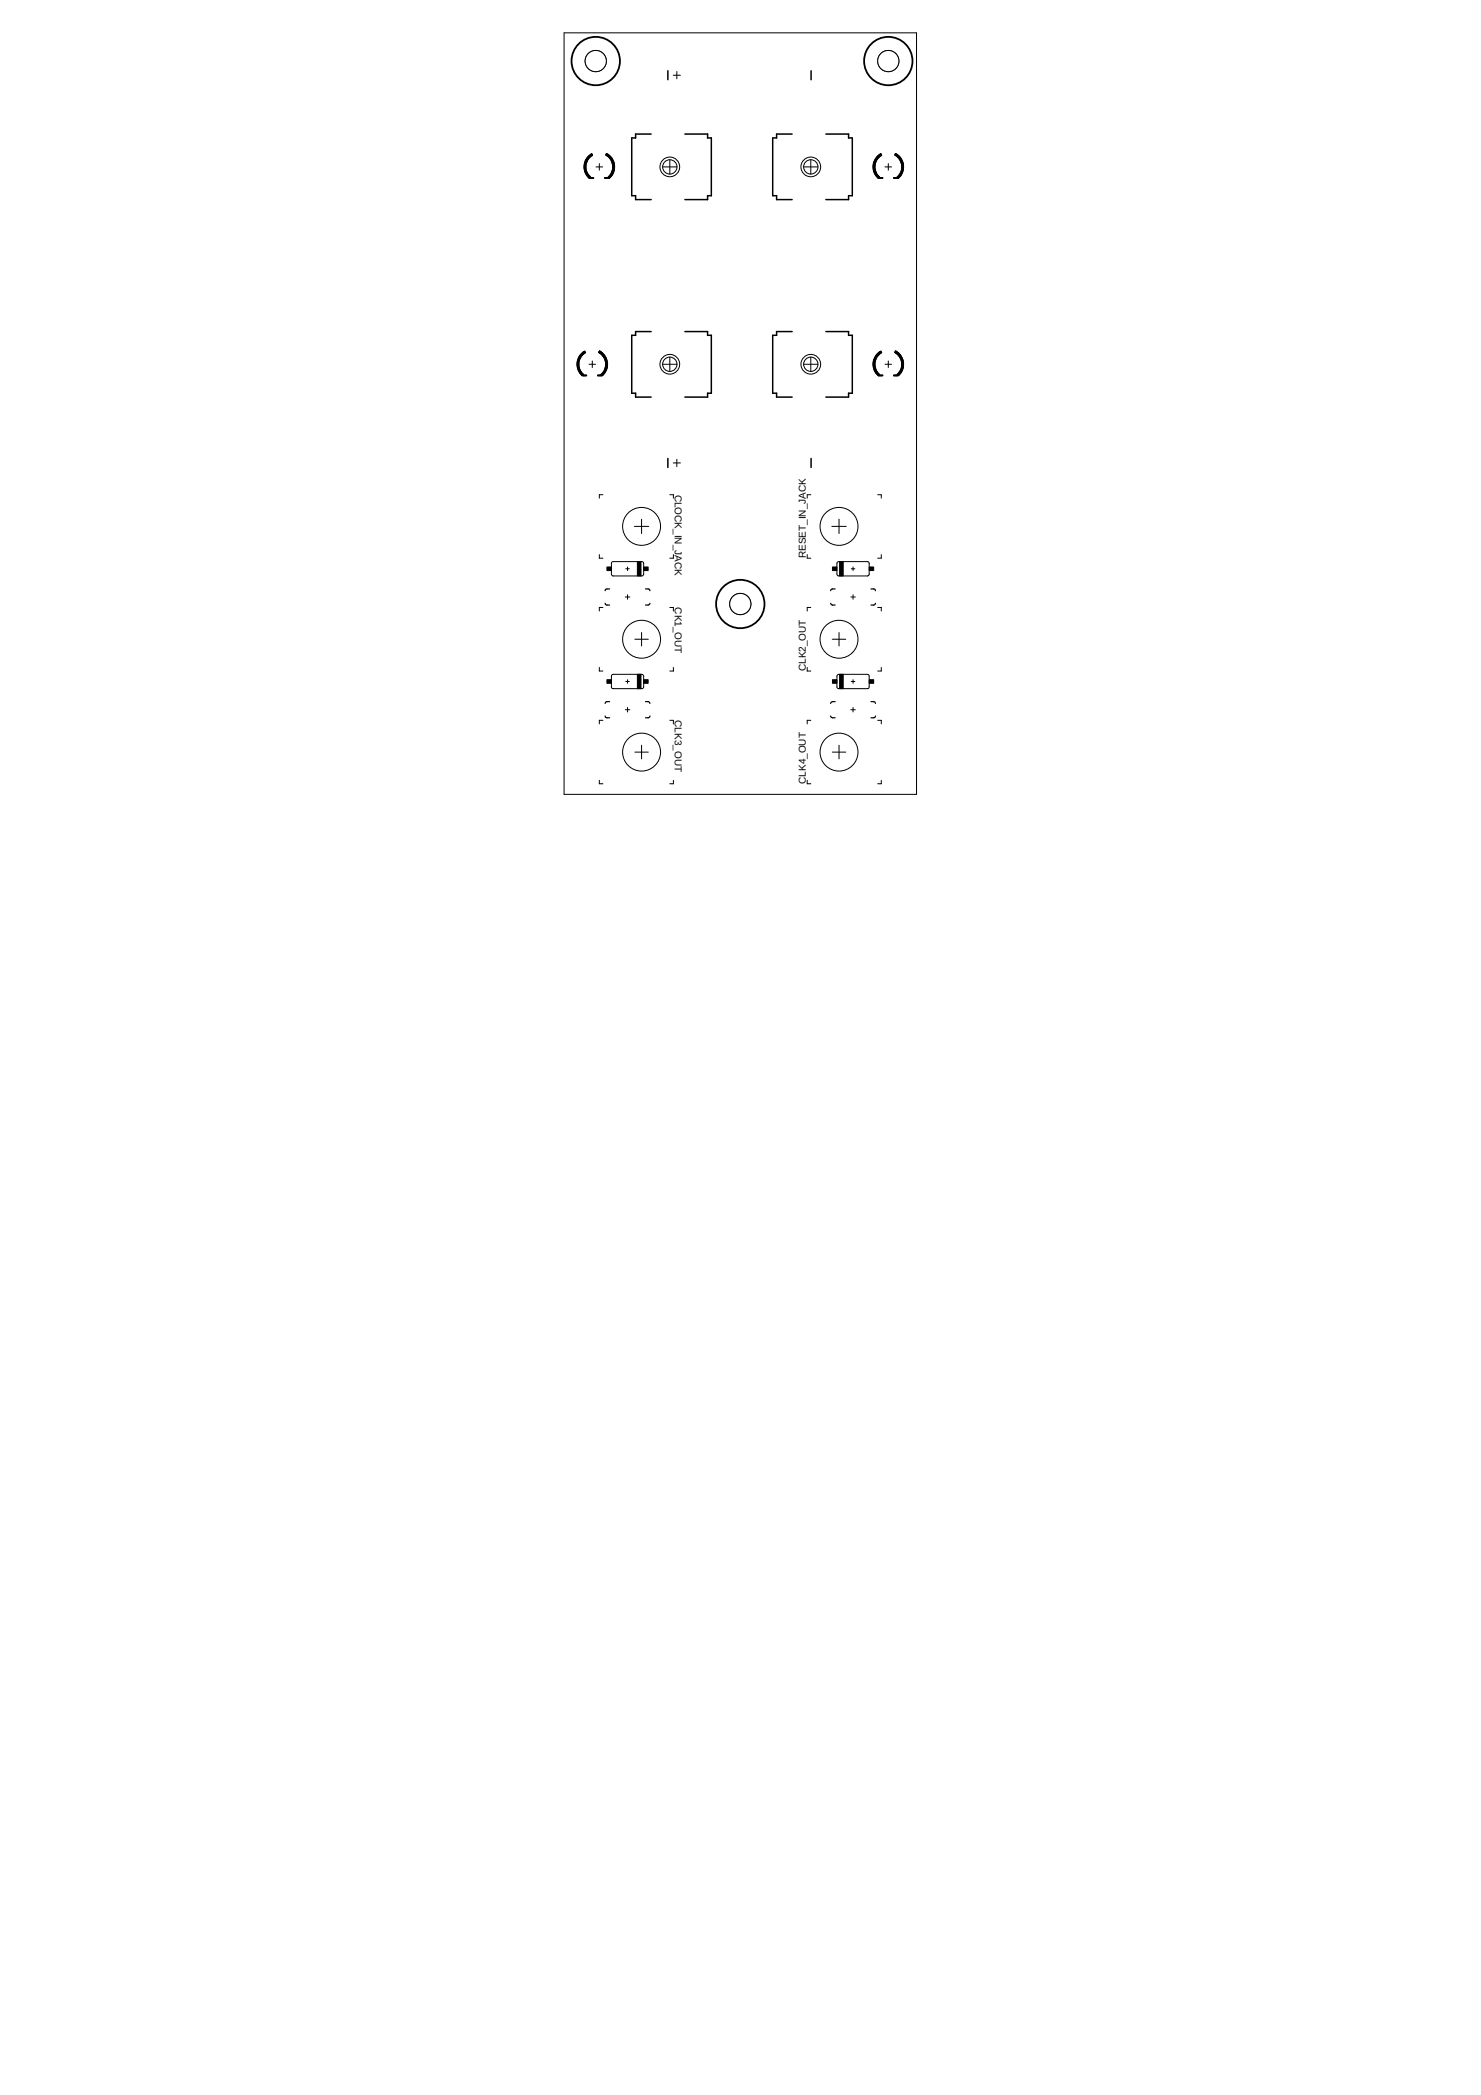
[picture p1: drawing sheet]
<svg xmlns="http://www.w3.org/2000/svg" width="210mm" height="297mm" viewBox="0 0 210 297" stroke-linecap="round" stroke-linejoin="round" font-family="sans-serif">
<defs><g id="words">
<g font-size="1.4">
<text x="95.7" y="70.1" transform="rotate(90 95.7 70.1)">CLOCK_IN_JACK</text>
<text x="114.2" y="79.2" transform="rotate(-90 114.2 79.2)">RESET_IN_JACK</text>
<text x="95.7" y="86.1" transform="rotate(90 95.7 86.1)">CK1_OUT</text>
<text x="114.2" y="95.2" transform="rotate(-90 114.2 95.2)">CLK2_OUT</text>
<text x="95.7" y="102.1" transform="rotate(90 95.7 102.1)">CLK3_OUT</text>
<text x="114.2" y="111.1" transform="rotate(-90 114.2 111.1)">CLK4_OUT</text>
</g>
</g></defs>
<g fill="#000" stroke="#000" stroke-width=".14">
<path d="M82.8 23.7h.2a1.82 1.82 0 0 0 .7 1.4l-.2 .2-.1-.1a2.12 2.12 0 0 1-.6-1.5z" fill-rule="evenodd"/>
<path d="M82.8 23.7h.2a1.82 1.82 0 0 0 .7 1.4l-.2 .2-.1-.1a2.12 2.12 0 0 1-.6-1.5z" fill-rule="evenodd"/>
<path d="M83.4 22.1l.5-.3 .1 .2a1.9 1.9 0 0 0-1 1.7h-.2a2.05 2.05 0 0 1 .6-1.6z" fill-rule="evenodd"/>
<path d="M83.4 22.1l.5-.3 .1 .2a1.9 1.9 0 0 0-1 1.7h-.2a2.05 2.05 0 0 1 .6-1.6z" fill-rule="evenodd"/>
<path d="M86.8 23.7h.3v.2a2.05 2.05 0 0 1-.8 1.4l-.1-.2a1.91 1.91 0 0 0 .6-1.4z" fill-rule="evenodd"/>
<path d="M86.8 23.7h.3v.2a2.05 2.05 0 0 1-.8 1.4l-.1-.2a1.91 1.91 0 0 0 .6-1.4z" fill-rule="evenodd"/>
<path d="M86 21.8a2.04 2.04 0 0 1 1.1 1.9h-.3a1.9 1.9 0 0 0-1-1.7z" fill-rule="evenodd"/>
<path d="M86 21.8a2.04 2.04 0 0 1 1.1 1.9h-.3a1.9 1.9 0 0 0-1-1.7z" fill-rule="evenodd"/>
<path d="M123.7 23.7h.3v.3a1.68 1.68 0 0 0 .7 1.1l-.2 .2-.1-.1a2.02 2.02 0 0 1-.7-1.5z" fill-rule="evenodd"/>
<path d="M123.7 23.7h.3v.3a1.68 1.68 0 0 0 .7 1.1l-.2 .2-.1-.1a2.02 2.02 0 0 1-.7-1.5z" fill-rule="evenodd"/>
<path d="M124.4 22.1l.4-.3 .2 .2a1.86 1.86 0 0 0-1 1.7h-.3a2.05 2.05 0 0 1 .7-1.6z" fill-rule="evenodd"/>
<path d="M124.4 22.1l.4-.3 .2 .2a1.86 1.86 0 0 0-1 1.7h-.3a2.05 2.05 0 0 1 .7-1.6z" fill-rule="evenodd"/>
<path d="M127.8 23.7h.3v.2a2.05 2.05 0 0 1-.8 1.4l-.2-.2a1.91 1.91 0 0 0 .7-1.4z" fill-rule="evenodd"/>
<path d="M127.8 23.7h.3v.2a2.05 2.05 0 0 1-.8 1.4l-.2-.2a1.91 1.91 0 0 0 .7-1.4z" fill-rule="evenodd"/>
<path d="M126.9 21.8a2.04 2.04 0 0 1 1.2 1.9h-.3a1.94 1.94 0 0 0-1-1.7z" fill-rule="evenodd"/>
<path d="M126.9 21.8a2.04 2.04 0 0 1 1.2 1.9h-.3a1.94 1.94 0 0 0-1-1.7z" fill-rule="evenodd"/>
<path d="M81.8 51.6h.2a1.82 1.82 0 0 0 .7 1.5l-.2 .2a2.09 2.09 0 0 1-.7-1.7z" fill-rule="evenodd"/>
<path d="M81.8 51.6h.2a1.82 1.82 0 0 0 .7 1.5l-.2 .2a2.09 2.09 0 0 1-.7-1.7z" fill-rule="evenodd"/>
<path d="M82.4 50.1l.5-.3 .1 .2a1.9 1.9 0 0 0-1 1.6h-.2v-.1a2.05 2.05 0 0 1 .6-1.4z" fill-rule="evenodd"/>
<path d="M82.4 50.1l.5-.3 .1 .2a1.9 1.9 0 0 0-1 1.6h-.2v-.1a2.05 2.05 0 0 1 .6-1.4z" fill-rule="evenodd"/>
<path d="M85.9 51.6h.2a2.11 2.11 0 0 1-.8 1.7l-.1-.2a1.83 1.83 0 0 0 .7-1.5z" fill-rule="evenodd"/>
<path d="M85.9 51.6h.2a2.11 2.11 0 0 1-.8 1.7l-.1-.2a1.83 1.83 0 0 0 .7-1.5z" fill-rule="evenodd"/>
<path d="M85 49.7l.1 .1a2.21 2.21 0 0 1 1 1.8h-.2a1.9 1.9 0 0 0-1.1-1.6z" fill-rule="evenodd"/>
<path d="M85 49.7l.1 .1a2.21 2.21 0 0 1 1 1.8h-.2a1.9 1.9 0 0 0-1.1-1.6z" fill-rule="evenodd"/>
<path d="M123.7 51.6h.3v.4a1.82 1.82 0 0 0 .7 1.1l-.2 .2a2.09 2.09 0 0 1-.8-1.7z" fill-rule="evenodd"/>
<path d="M123.7 51.6h.3v.4a1.82 1.82 0 0 0 .7 1.1l-.2 .2a2.09 2.09 0 0 1-.8-1.7z" fill-rule="evenodd"/>
<path d="M124.4 50.1l.4-.3 .2 .2a1.86 1.86 0 0 0-1 1.6h-.3a2.04 2.04 0 0 1 .7-1.5z" fill-rule="evenodd"/>
<path d="M124.4 50.1l.4-.3 .2 .2a1.86 1.86 0 0 0-1 1.6h-.3a2.04 2.04 0 0 1 .7-1.5z" fill-rule="evenodd"/>
<path d="M127.8 51.6h.3a1.95 1.95 0 0 1-.8 1.7l-.2-.2a1.91 1.91 0 0 0 .7-1.5z" fill-rule="evenodd"/>
<path d="M127.8 51.6h.3a1.95 1.95 0 0 1-.8 1.7l-.2-.2a1.91 1.91 0 0 0 .7-1.5z" fill-rule="evenodd"/>
<path d="M126.9 49.7a2.11 2.11 0 0 1 1.2 1.9h-.3a1.94 1.94 0 0 0-1-1.6z" fill-rule="evenodd"/>
<path d="M126.9 49.7a2.11 2.11 0 0 1 1.2 1.9h-.3a1.94 1.94 0 0 0-1-1.6z" fill-rule="evenodd"/>
</g>
<g fill="none" stroke="#000" stroke-width=".25">
<path d="M83.7 25.2h.4M85.7 25.2h.5M124.6 25.2h.5M126.7 25.2h.5M82.7 53.2h.4M84.7 53.2h.5M124.6 53.2h.5M126.7 53.2h.5"/>
<circle cx="84.4" cy="8.7" r="3.4"/>
<circle cx="125.9" cy="8.7" r="3.4"/>
<circle cx="104.9" cy="85.6" r="3.4"/>
</g>
<g fill="none" stroke="#000" stroke-width=".14">
<path d="M79.9 4.7h50v107.9h-50zM83.7 8.7h1.5M84.4 7.9v1.5M95.4 10.7h1M95.9 10.1v1.1M125.1 8.7h1.6M125.9 7.9v1.5M84.5 23.7h.9M84.9 23.2v.9M93.9 23.7h2M94.9 22.6v2.1M113.9 23.7h2"/>
<path d="M114.9 22.6v2.1M125.4 23.7h1M125.9 23.2v.9M83.5 51.6h.9M83.9 51.2v.9M93.9 51.6h2M94.9 50.6v2.1M113.9 51.6h2M114.9 50.6v2.1M125.4 51.6h1M125.9 51.2v.9M84.9 78.6v.5h.5"/>
<path d="M85.4 70.1h-.5v.5M86.7 79.7h4.4l.1 .2v1.6l-.2 .2-4.2-.1-.1-.2zM89.9 74.6h2M90.9 73.6v2M94.9 70.1h.5v.5M95.4 65.6h1M95.4 78.6v.5h-.5M95.9 65.1v1.1M114.4 78.6v.5h.5M114.9 70.1h-.5v.5M117.9 74.6h2M118.7 79.7h4.3l.2 .2v1.6l-.3 .2-4.1-.1-.2-.2v-1.5z"/>
<path d="M118.9 73.6v2M124.4 70.1h.5v.5M124.9 78.6v.5h-.5M84.9 94.6v.5h.5M85.4 86.1h-.5v.5M86.7 95.7l.2-.1h4.2l.1 .3v1.6l-.2 .1h-4.2l-.1-.2zM88.6 84.6h.7M88.7 80.6h.5M88.7 96.6h.5M88.9 80.4v.5M88.9 84.3v.7M88.9 96.4v.5"/>
<path d="M90 90.6h1.9M90.9 89.7v1.9M94.9 86.1h.5v.5M95.4 94.6v.5h-.5M104.2 85.6h1.5M104.9 84.9v1.5M114.4 94.6v.5h.5M114.9 86.1h-.5v.5M118 90.6h1.9M118.7 95.7l.2-.1h4.1l.2 .3v1.6l-.3 .1h-4.1l-.2-.2v-1.5zM118.9 89.7v1.9M120.6 84.6h.6"/>
<path d="M120.6 80.6h.6M120.6 96.6h.6M120.9 80.4v.5M120.9 84.3v.7M120.9 96.4v.5M124.4 86.1h.5v.5M124.9 94.6v.5h-.5M84.9 110.6v.5h.5M85.4 102.1h-.5v.5M88.6 100.6h.7M88.9 100.3v.6M90 106.6h1.9"/>
<path d="M90.9 105.7v1.9M94.9 102.1h.5v.5M95.4 110.6v.5h-.5M114.4 110.6v.5h.5M114.9 102.1h-.5v.5M118 106.6h1.9M118.9 105.7v1.9M120.6 100.6h.6M120.9 100.3v.6M124.4 102.1h.5v.5M124.9 110.6v.5h-.5"/>
<circle cx="84.4" cy="8.7" r="1.5"/>
<circle cx="94.9" cy="23.7" r="1.4"/>
<circle cx="94.9" cy="23.7" r="1.02"/>
<circle cx="114.9" cy="23.7" r="1.4"/>
<circle cx="114.9" cy="23.7" r="1.02"/>
<circle cx="94.9" cy="51.6" r="1.4"/>
<circle cx="94.9" cy="51.6" r="1.02"/>
<circle cx="114.9" cy="51.6" r="1.4"/>
<circle cx="114.9" cy="51.6" r="1.02"/>
<circle cx="90.9" cy="74.6" r="2.69"/>
<circle cx="118.9" cy="74.6" r="2.69"/>
<circle cx="90.9" cy="90.6" r="2.69"/>
<circle cx="118.9" cy="90.6" r="2.69"/>
<circle cx="90.9" cy="106.6" r="2.69"/>
<circle cx="118.9" cy="106.6" r="2.69"/>
</g>
<path d="M92.3 19h-2.2v.6h-.6v8.1h.6v.6h2.2M94.7 10v1.3M97.1 19h3.2v.6h.5v8.1h-.5v.6h-3.2M112.3 19h-2.2v.6h-.6v8.1h.6v.6h2.2M115 10v1.3M117.1 19h3.2v.6h.5v8.1h-.5v.6h-3.2M92.3 47h-2.2v.5h-.6v8.3h.6v.5h2.2M97.1 47h3.2v.5h.5v8.3h-.5v.5h-3.2M112.3 47h-2.2v.5h-.6v8.3h.6v.5h2.2M117.1 47h3.2v.5h.5v8.3h-.5v.5h-3.2M94.7 65v1.3M115 65v1.3" fill="none" stroke="#000" stroke-width=".21"/>
<g fill="none" stroke="#000" stroke-width=".17">
<path d="M85.8 85.5l.1 .3h.5M86.4 83.5h-.5l-.1 .3M86.4 99.5h-.5l-.1 .2M91.5 83.5h.4l.2 .3M91.5 99.5h.4l.2 .2M92.1 85.5l-.2 .3h-.4M117.7 85.5l.2 .3h.5M118.4 83.5h-.5l-.2 .3M118.4 99.5h-.5l-.2 .2M123.4 83.5h.5l.2 .3M123.4 99.5h.5l.2 .2M124.1 85.5l-.2 .3h-.5"/>
<path d="M85.8 101.5l.1 .2 .5 .1M92.1 101.5l-.2 .2-.4 .1M117.7 101.5l.2 .2 .5 .1M124.1 101.5l-.2 .2-.5 .1"/>
</g>
<path d="M90.3 79.6h.5v2.1h-.5zM119 79.6h.5v2.1h-.5zM86 80.4h.7v.5h-.7zM86 96.4h.7v.5h-.7zM90.3 95.6h.5v2h-.5zM91.2 80.4h.7v.5h-.7zM91.2 96.4h.7v.5h-.7zM118 80.4h.6v.5h-.6zM118 96.4h.6v.5h-.6zM119 95.6h.5v2h-.5zM123.2 80.4h.6v.5h-.6zM123.2 96.4h.6v.5h-.6z" fill="#000" stroke="#000" stroke-width=".14"/>
<circle cx="84.4" cy="8.7" r="1.5" fill="#fff" stroke="#000" stroke-width=".14"/>
<circle cx="104.9" cy="85.6" r="1.5" fill="none" stroke="#000" stroke-width=".14"/>
<circle cx="104.9" cy="85.6" r="1.5" fill="#fff" stroke="#000" stroke-width=".14"/>
<circle cx="125.9" cy="8.7" r="1.5" fill="none" stroke="#000" stroke-width=".14"/>
<circle cx="125.9" cy="8.7" r="1.5" fill="#fff" stroke="#000" stroke-width=".14"/>
<use href="#words"/>
</svg>
